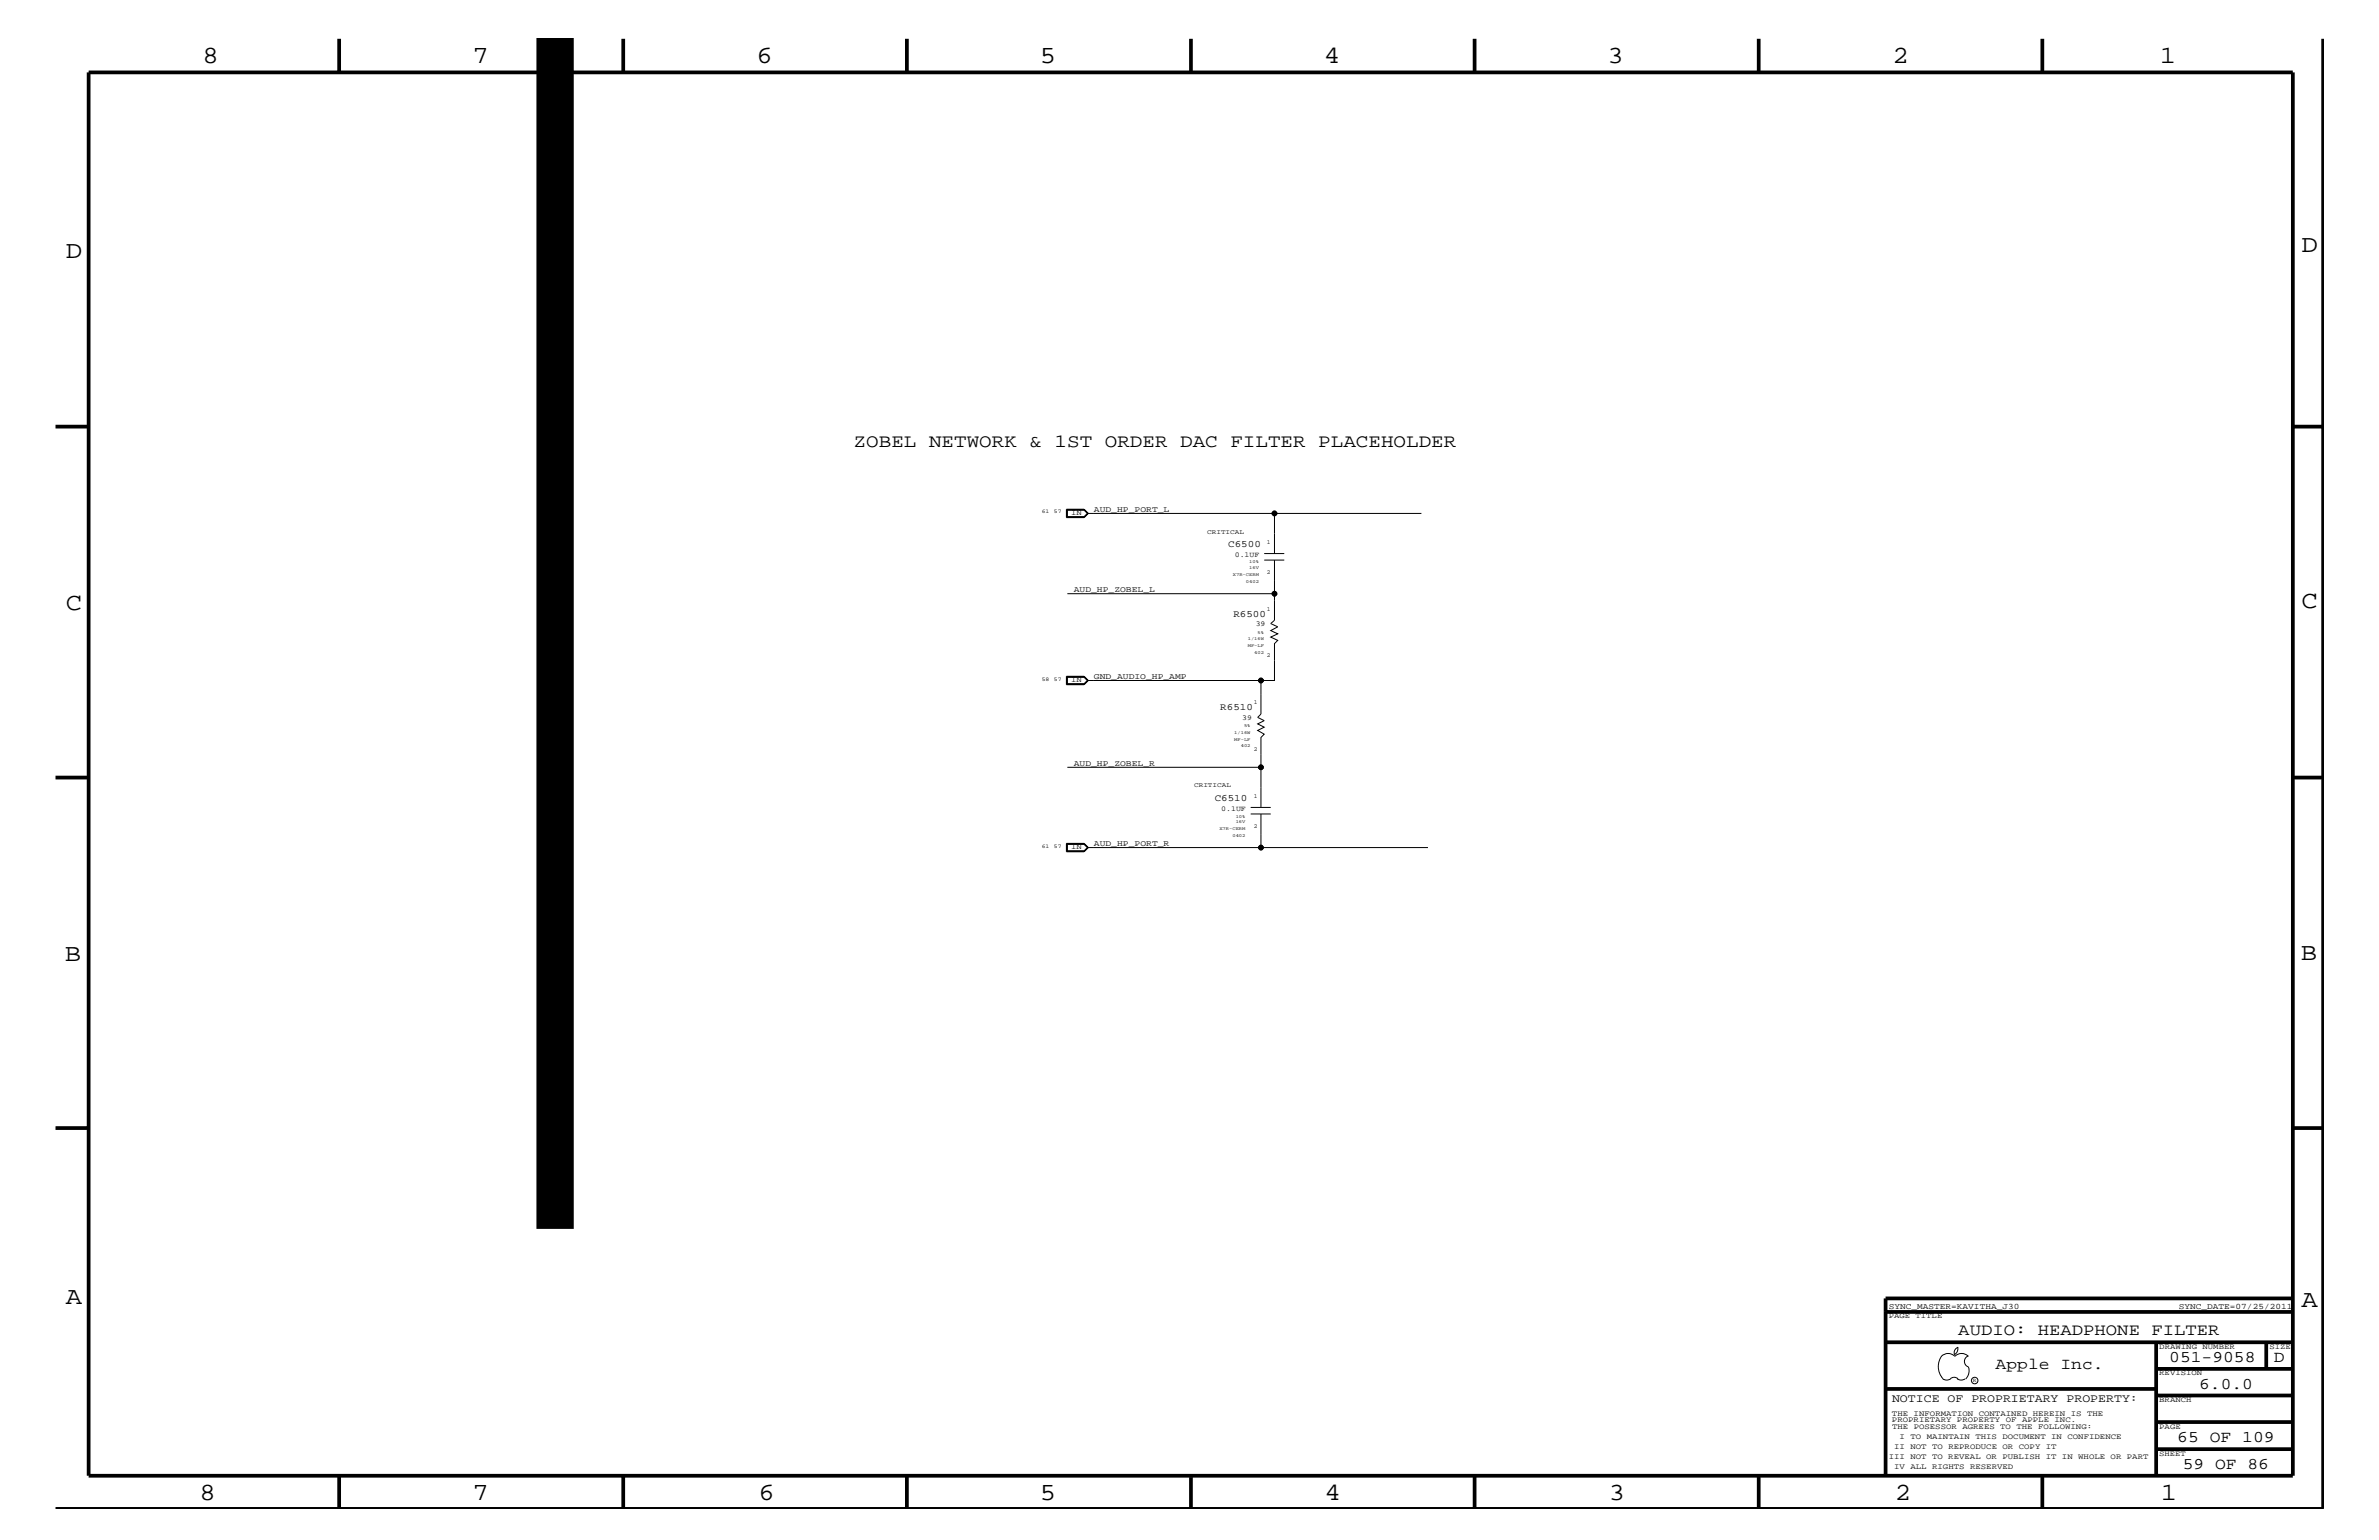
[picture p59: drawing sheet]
<svg xmlns="http://www.w3.org/2000/svg" width="432mm" height="279mm" viewBox="0 0 432 279" stroke-linecap="round" stroke-linejoin="round" font-family="sans-serif">
<defs><g id="words">
<g font-size="4.5">
<text x="36.7" y="11.5">8</text>
<text x="85.8" y="11.5">7</text>
<text x="137.3" y="11.5">6</text>
<text x="188.7" y="11.5">5</text>
<text x="240.3" y="11.5">4</text>
<text x="291.8" y="11.5">3</text>
<text x="343.5" y="11.5">2</text>
<text x="392" y="11.5">1</text>
<text x="11.9" y="46.8">D</text>
<text x="417.8" y="45.7">D</text>
<text x="11.9" y="110.6">C</text>
<text x="417.8" y="110.3">C</text>
<text x="11.8" y="174.3">B</text>
<text x="417.6" y="174.2">B</text>
<text x="11.9" y="236.7">A</text>
<text x="417.8" y="237.1">A</text>
<text x="36.2" y="272.1">8</text>
<text x="85.8" y="272.1">7</text>
<text x="137.7" y="272.1">6</text>
<text x="188.7" y="272.1">5</text>
<text x="240.4" y="272.1">4</text>
<text x="292" y="272.1">3</text>
<text x="343.9" y="272.1">2</text>
<text x="392.2" y="272.1">1</text>
</g>
<text font-size="3.4" x="154.9" y="81.1">ZOBEL NETWORK &amp; 1ST ORDER DAC FILTER PLACEHOLDER</text>
<g font-size="3">
<text x="355.4" y="242.3">AUDIO: HEADPHONE FILTER</text>
<text x="362.2" y="248.4">Apple Inc.</text>
<text x="393.7" y="247.1">051-9058</text>
<text x="399.2" y="252">6.0.0</text>
<text x="412.7" y="247.1">D</text>
<text x="395.2" y="261.6">65 OF 109</text>
<text x="396.2" y="266.6">59 OF 86</text>
</g>
<text font-size="2.1" x="343.4" y="254.4">NOTICE OF PROPRIETARY PROPERTY:</text>
<g font-size="1.8">
<text x="222.9" y="99.3">C6500</text>
<text x="223.9" y="111.9">R6500</text>
<text x="221.5" y="128.8">R6510</text>
<text x="220.5" y="145.3">C6510</text>
</g>
<g font-size="1.5">
<text x="198.5" y="92.9">AUD_HP_PORT_L</text>
<text x="194.9" y="107.5">AUD_HP_ZOBEL_L</text>
<text x="198.5" y="123.2">GND_AUDIO_HP_AMP</text>
<text x="194.9" y="139">AUD_HP_ZOBEL_R</text>
<text x="198.5" y="153.5">AUD_HP_PORT_R</text>
<text x="342.8" y="237.4">SYNC_MASTER=KAVITHA_J30</text>
<text x="395.5" y="237.4">SYNC_DATE=07/25/2011</text>
</g>
<g font-size="1.4">
<text x="194.4" y="93.5">IN</text>
<text x="224.1" y="101">0.1UF</text>
<text x="227.9" y="113.7">39</text>
<text x="194.4" y="123.8">IN</text>
<text x="225.5" y="130.7">39</text>
<text x="221.7" y="147.1">0.1UF</text>
<text x="194.4" y="154.1">IN</text>
<text x="342.8" y="239.2">PAGE TITLE</text>
<text x="391.9" y="244.7">DRAWING NUMBER</text>
<text x="411.9" y="244.7">SIZE</text>
<text x="391.9" y="249.5">REVISION</text>
<text x="343.4" y="256.8">THE INFORMATION CONTAINED HEREIN IS THE</text>
<text x="391.9" y="254.4">BRANCH</text>
<text x="343.4" y="258">PROPRIETARY PROPERTY OF APPLE INC.</text>
<text x="343.4" y="259.3">THE POSESSOR AGREES TO THE FOLLOWING:</text>
<text x="343.8" y="262.9">II NOT TO REPRODUCE OR COPY IT</text>
<text x="344.8" y="261.1">I TO MAINTAIN THIS DOCUMENT IN CONFIDENCE</text>
<text x="391.9" y="259.3">PAGE</text>
<text x="342.8" y="264.7">III NOT TO REVEAL OR PUBLISH IT IN WHOLE OR PART</text>
<text x="343.8" y="266.6">IV ALL RIGHTS RESERVED</text>
<text x="391.9" y="264.1">SHEET</text>
</g>
<g font-size="1.2">
<text x="219.1" y="96.8">CRITICAL</text>
<text x="216.7" y="142.9">CRITICAL</text>
</g>
<g font-size="1.1">
<text x="230" y="98.7">1</text>
<text x="230" y="104.1">2</text>
<text x="230" y="110.8">1</text>
<text x="230" y="119.2">2</text>
<text x="227.6" y="127.7">1</text>
<text x="227.6" y="136.2">2</text>
<text x="227.6" y="144.7">1</text>
<text x="227.6" y="150.1">2</text>
</g>
<g font-size="1">
<text x="189.1" y="93.2">61</text>
<text x="191.3" y="93.2">57</text>
<text x="189.1" y="123.5">58</text>
<text x="191.3" y="123.5">57</text>
<text x="189.1" y="153.8">61</text>
<text x="191.3" y="153.8">57</text>
<text x="358.1" y="250.7">R</text>
</g>
<g font-size=".8">
<text x="223.8" y="104.6">X7R-CERM</text>
<text x="226.1" y="105.8">0402</text>
<text x="226.7" y="103.3">16V</text>
<text x="226.7" y="102.2">10%</text>
<text x="226.5" y="116.2">1/16W</text>
<text x="226.5" y="117.4">MF-LF</text>
<text x="227.7" y="118.6">402</text>
<text x="228.3" y="115">5%</text>
<text x="225.8" y="131.9">5%</text>
<text x="224" y="133.2">1/16W</text>
<text x="224" y="134.4">MF-LF</text>
<text x="225.2" y="135.6">402</text>
<text x="224.3" y="149.4">16V</text>
<text x="224.3" y="148.4">10%</text>
<text x="221.3" y="150.7">X7R-CERM</text>
<text x="223.7" y="151.8">0402</text>
</g>
</g></defs>
<g fill="none" stroke="#000" stroke-width=".18">
<path d="M193.6 92.4h3.2l.7 .8-.7 .7h-3.2zM193.6 92.5h3.2l.7 .7-.7 .6h-3.2zM193.7 92.6h3.1l.6 .6-.6 .5h-3.1zM197.4 93.2h60.6M231.3 93.2v7.2M193.7 107.7h37.6M229.5 101.6h3.6M229.5 100.4h3.6M231.3 101.6v10.9l-.7 .6 1.3 .6-1.3 .7 1.3 .6-1.3 .6 1.3 .6-.6 .6v6.7h-2.4M193.6 122.7h3.2l.7 .8-.7 .7h-3.2zM193.6 122.8h3.2l.7 .7-.7 .6h-3.2zM193.7 122.9h3.1l.6 .6-.6 .6h-3.1z"/>
<path d="M193.7 139.2h35.2M197.4 123.5h31.5M228.9 123.5v6.1l-.6 .6 1.2 .5-1.2 .6 1.2 .6-1.2 .6 1.2 .7-.6 .6v12.7M193.6 153h3.2l.7 .8-.7 .7h-3.2zM193.6 153.1h3.2l.7 .7-.7 .7h-3.2zM193.7 153.2h3.1l.6 .6-.6 .6h-3.1zM197.4 153.8h31.5M227 147.7h3.6M227 146.5h3.6M228.9 147.7v6.1h30.3M352.4 246.1a1.69 1.69 0 0 1 2.4 0M352.4 246a3.3 3.3 0 0 0 .3 4.1"/>
<path d="M352.6 250.2l.7 .2 .7-.2M354 250.2l.7-.3 .7 .3M354.8 246.1a1.69 1.69 0 0 1 2.5 0M355.3 250.2l.7 .2 .7-.2M355.3 244.4l.1 .3a1.18 1.18 0 0 1-.6 1M355.4 244.4a.99 .99 0 0 0-.6 1.4M357.2 246a1.04 1.04 0 0 0-.6 1 1.04 1.04 0 0 0 .6 1M357.3 248l.1 .7a2.11 2.11 0 0 1-.6 1.5"/>
<circle cx="231.3" cy="93.2" r=".42"/>
<circle cx="231.3" cy="107.7" r=".42"/>
<circle cx="228.9" cy="139.2" r=".42"/>
<circle cx="228.9" cy="123.5" r=".42"/>
<circle cx="228.9" cy="153.8" r=".42"/>
<circle cx="358.4" cy="250.5" r=".59"/>
</g>
<g fill="none" stroke="#000" stroke-width=".68" stroke-linecap="butt">
<path d="M16.1 13.1h400.1v254.6h-400.1zM61.6 7v6.1M113.1 7v6.1M164.6 7v6.1M216.2 7v6.1M267.6 7v6.1M319.2 7v6.1M370.7 7v6.1M421.7 7v266.8h-411.6M10.1 77.4h6M416.2 77.4h5.5M10.1 141.1h6"/>
<path d="M416.2 141.1h5.5M10.1 204.7h6M416.2 204.7h5.5M342.2 238h74M416.2 235.6h-74v32.1M342.2 243.5h74M342.2 252h49.2M391.4 248.4h24.8M391.4 243.5v24.2M391.4 258h24.8M391.4 253.2h24.8M411.3 243.5v4.9"/>
<path d="M61.6 267.7v6.1M113.1 267.7v6.1M164.6 267.7v6.1M216.2 268v5.8M267.6 267.7v6.1M319.2 267.7v6.1M370.7 267.7v6.1M391.4 262.9h24.8"/>
</g>
<path d="M100.8 7v216" fill="none" stroke="#000" stroke-width="6.8" stroke-linecap="butt"/>
<g fill="#000">
<circle cx="231.3" cy="93.2" r=".42"/>
<circle cx="231.3" cy="107.7" r=".42"/>
<circle cx="228.9" cy="139.2" r=".42"/>
<circle cx="228.9" cy="123.5" r=".42"/>
<circle cx="228.9" cy="153.8" r=".42"/>
</g>
<use href="#words"/>
</svg>
